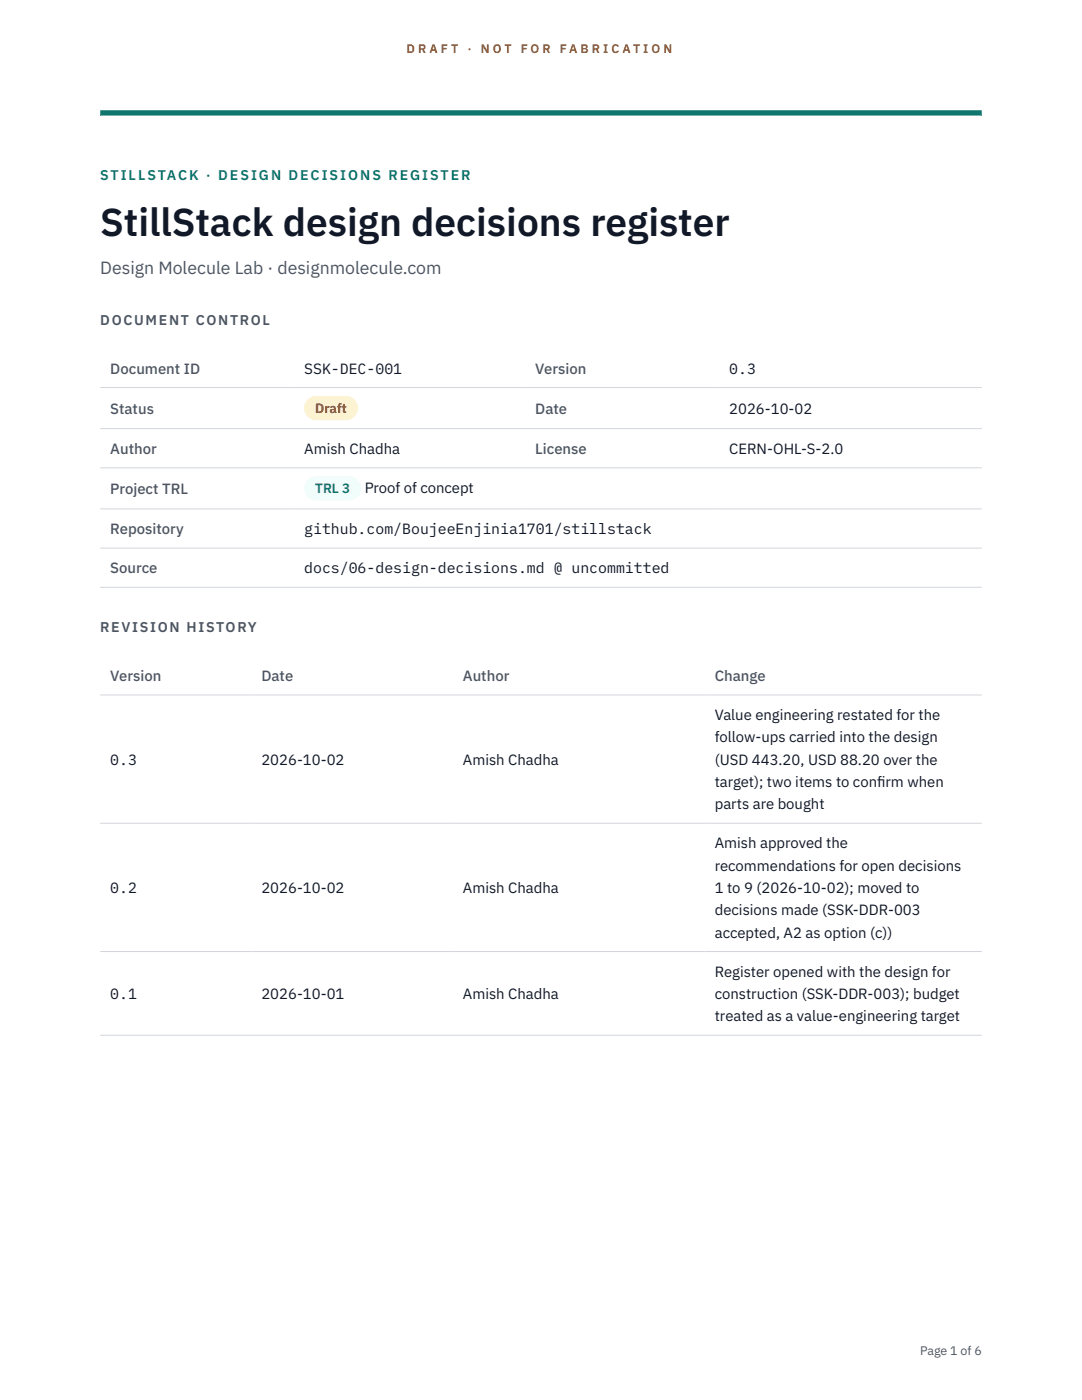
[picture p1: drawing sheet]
<svg xmlns="http://www.w3.org/2000/svg" width="216mm" height="279mm" viewBox="0 0 216 279" stroke-linecap="round" stroke-linejoin="round" font-family="sans-serif">
<defs><g id="words">
<text font-size="7.8" fill="#111827" x="20" y="47.1">StillStack design decisions register</text>
<text font-size="3.5" fill="#4b5563" x="20" y="54.6">Design Molecule Lab · designmolecule.com</text>
<g font-size="3" fill="#4b5563">
<text x="22" y="74.5">Document ID</text>
<text x="106.8" y="74.5">Version</text>
<text x="22" y="82.6">Status</text>
<text x="106.8" y="82.6">Date</text>
<text x="22" y="90.6">Author</text>
<text x="106.8" y="90.6">License</text>
<text x="22" y="98.6">Project TRL</text>
<text x="22" y="106.6">Repository</text>
<text x="22" y="114.4">Source</text>
<text x="22" y="135.9">Version</text>
<text x="52.2" y="135.9">Date</text>
<text x="92.4" y="135.9">Author</text>
<text x="142.6" y="135.9">Change</text>
</g>
<g font-size="3" fill="#111827">
<text x="60.7" y="74.5">SSK-DEC-001</text>
<text x="145.5" y="74.5">0.3</text>
<text x="145.5" y="82.6">2026-10-02</text>
<text x="60.7" y="90.6">Amish Chadha</text>
<text x="145.5" y="90.6">CERN-OHL-S-2.0</text>
<text x="72.8" y="98.5">Proof of concept</text>
<text x="60.7" y="106.6">github.com/BoujeeEnjinia1701/stillstack</text>
<text x="60.7" y="114.4">docs/06-design-decisions.md @ uncommitted</text>
<text x="142.6" y="143.7">Value engineering restated for the</text>
<text x="142.6" y="148.2">follow-ups carried into the design</text>
<text x="22" y="152.6">0.3</text>
<text x="52.2" y="152.6">2026-10-02</text>
<text x="92.4" y="152.6">Amish Chadha</text>
<text x="142.6" y="152.6">(USD 443.20, USD 88.20 over the</text>
<text x="142.6" y="157.1">target); two items to conf</text>
<text x="142.6" y="161.5">parts are bought</text>
<text x="175" y="157.1">irm when</text>
<text x="142.6" y="169.3">Amish approved the</text>
<text x="142.6" y="173.8">recommendations for open decisions</text>
<text x="22" y="178.2">0.2</text>
<text x="52.2" y="178.2">2026-10-02</text>
<text x="92.4" y="178.2">Amish Chadha</text>
<text x="142.6" y="178.2">1 to 9 (2026-10-02); moved to</text>
<text x="142.6" y="182.7">decisions made (SSK-DDR-003</text>
<text x="142.6" y="187.1">accepted, A2 as option (c))</text>
<text x="142.6" y="194.9">Register opened with the design for</text>
<text x="22" y="199.4">0.1</text>
<text x="52.2" y="199.4">2026-10-01</text>
<text x="92.4" y="199.4">Amish Chadha</text>
<text x="142.6" y="199.4">construction (SSK-DDR-003); budget</text>
<text x="142.6" y="203.8">treated as a value-engineering target</text>
</g>
<text font-size="2.8" fill="#0f766e" x="20" y="36">STILLSTACK · DESIGN DECISIONS REGISTER</text>
<g font-size="2.8" fill="#4b5563">
<text x="20" y="64.8">DOCUMENT CONTROL</text>
<text x="20" y="126.2">REVISION HISTORY</text>
</g>
<text font-size="2.7" fill="#92400e" x="62.9" y="82.5">Draft</text>
<text font-size="2.7" fill="#0f766e" x="62.9" y="98.5">TRL 3</text>
<g font-size="2.5" fill="#b45309">
<text x="81.1" y="10.5">D R A F T</text>
<text x="93.3" y="10.5">·</text>
<text x="95.9" y="10.5">N O T</text>
<text x="103.9" y="10.5">F O R</text>
<text x="111.7" y="10.5">F A B R I C A T I O N</text>
</g>
<text font-size="2.5" fill="#4b5563" x="183.6" y="270.3">Page 1 of 6</text>
</g></defs>
<path d="M20 23.1h175.9zM20 22h175.9v1.1h-175.9z" fill-rule="evenodd" fill="#0f766e"/>
<path d="M20 77.3h175.9M20 85.5h175.9M20 93.4h175.9M20 101.6h175.9M20 109.4h175.9M20 117.2h175.9M20 138.7h175.9M20 164.3h175.9M20 189.9h175.9M20 206.6h175.9" fill="none" stroke="#d1d5db" stroke-width=".2"/>
<path d="M60.7 79h10.7v4.9h-10.7z" fill="#fef3c7"/>
<path d="M60.7 95.1h11.4v4.8h-11.4z" fill="#f0fdfa"/>
<use href="#words"/>
</svg>
